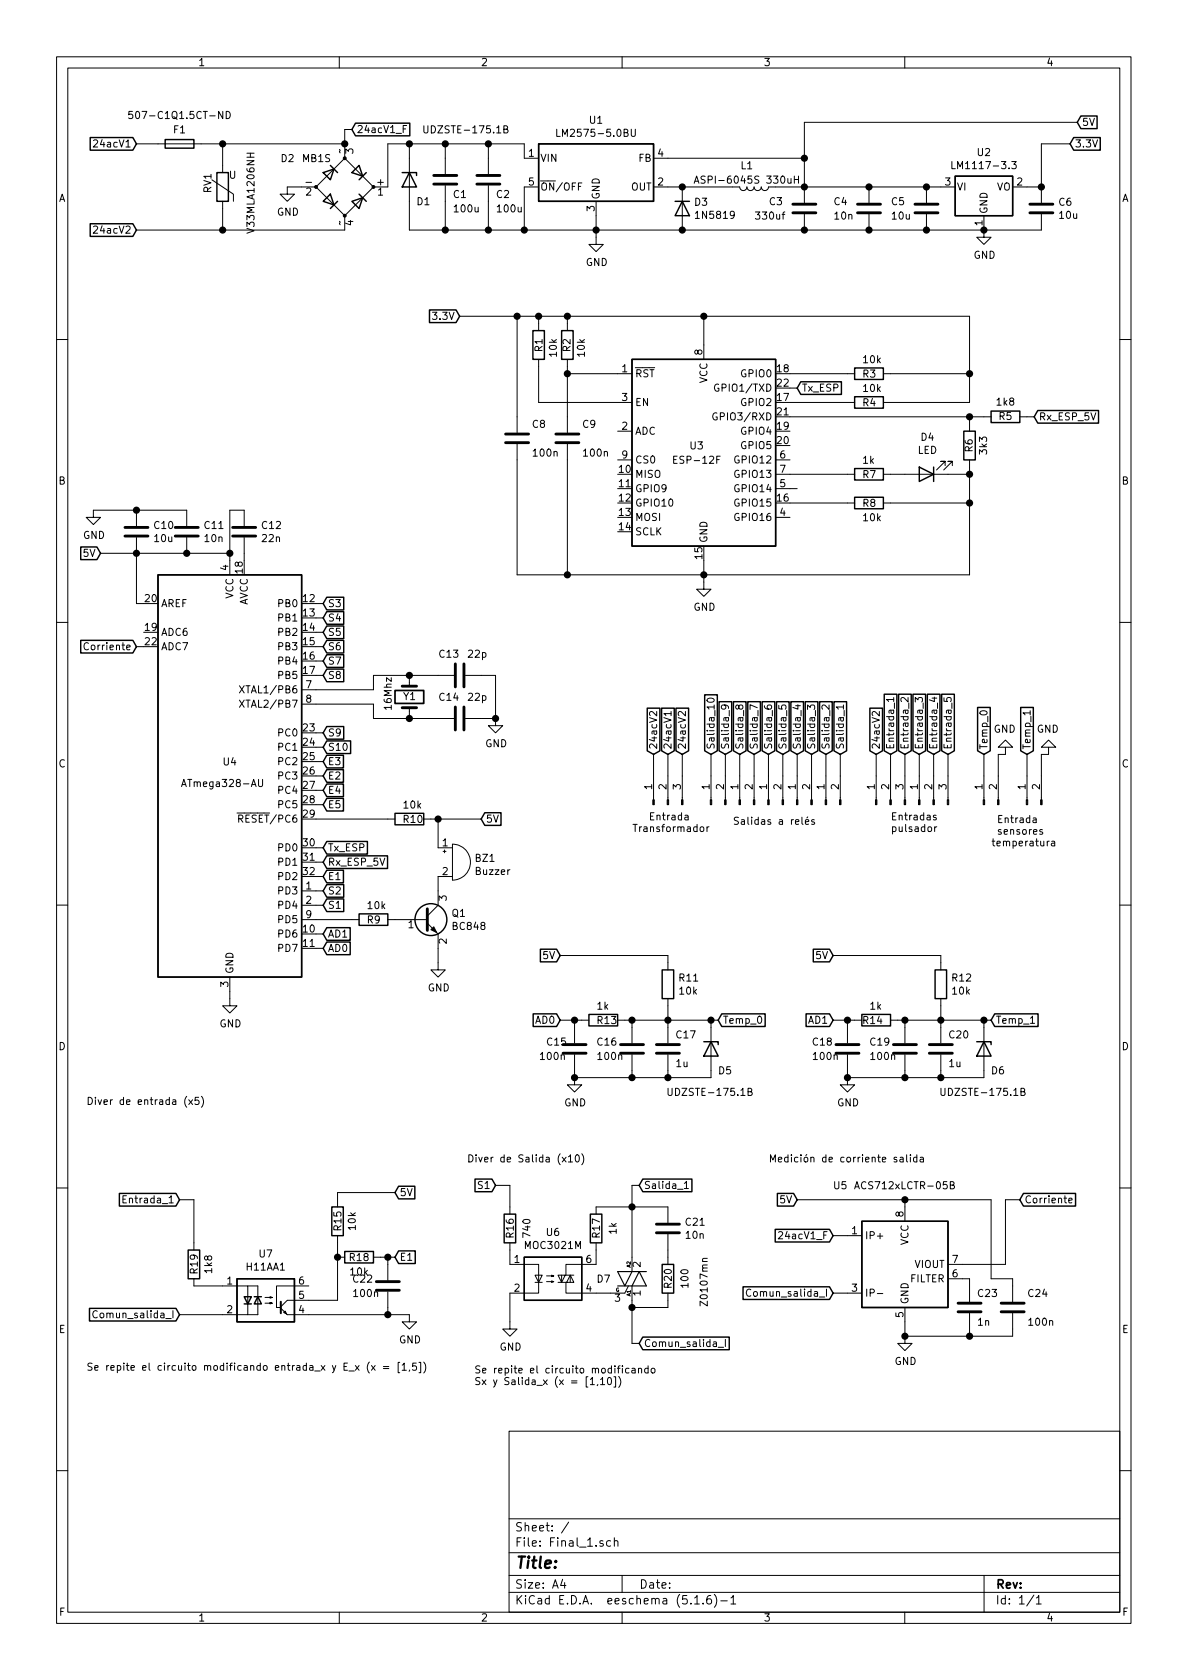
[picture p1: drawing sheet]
<svg xmlns="http://www.w3.org/2000/svg" width="210mm" height="297mm" viewBox="0 0 210 297" stroke-linecap="round" stroke-linejoin="round" font-family="sans-serif">
<defs><g id="words">
<text font-size="2.8" x="91" y="277.3">Title:</text>
<g font-size="2.1">
<text x="91" y="273.5">File: Final_1.sch</text>
<text x="91" y="270.8">Sheet: /</text>
<text x="91" y="280.9">Size: A4</text>
<text x="113" y="280.9">Date:</text>
<text x="176" y="280.9">Rev:</text>
<text x="91" y="283.7">KiCad E.D.A. eeschema (5.1.6)-1</text>
<text x="176" y="283.7">Id: 1/1</text>
</g>
<g font-size="1.8">
<text x="35" y="11.7">1</text>
<text x="85" y="11.7">2</text>
<text x="135" y="11.7">3</text>
<text x="185" y="11.7">4</text>
<text x="24.2" y="21">507-C1Q1.5CT-ND</text>
<text x="30.7" y="23.6">F1</text>
<text x="63" y="23.5">24acV1_F</text>
<text x="75.7" y="23.6">UDZSTE-175.1B</text>
<text x="104.3" y="21.9">U1</text>
<text x="191.3" y="22.3">5V</text>
<text x="17.2" y="26.1">24acV1</text>
<text x="49.7" y="28.7">D2</text>
<text x="53.5" y="28.7">MB1S</text>
<text x="62.5" y="27.2" transform="rotate(-90 62.5 27.2)">3</text>
<text x="93.5" y="27.7">1</text>
<text x="95.5" y="28.6">VIN</text>
<text x="99.4" y="24.2">LM2575-5.0BU</text>
<text x="113" y="28.6">FB</text>
<text x="116.4" y="27.7">4</text>
<text x="131.1" y="29.9">L1</text>
<text x="169.2" y="29.9">LM1117-3.3</text>
<text x="172.9" y="27.6">U2</text>
<text x="190" y="26.1">3.3V</text>
<text x="10.4" y="35.7">A</text>
<text x="37.4" y="34.1" transform="rotate(-90 37.4 34.1)">RV1</text>
<text x="40.5" y="31.6">U</text>
<text x="54.1" y="34.6">2</text>
<text x="54.3" y="32.8">-</text>
<text x="66.8" y="32.8">+</text>
<text x="66.8" y="34.6">1</text>
<text x="80.2" y="35">C1</text>
<text x="87.8" y="35">C2</text>
<text x="93.5" y="32.8">5</text>
<text x="95.5" y="33.7">ON/OFF</text>
<text x="106" y="35.3" transform="rotate(-90 106 35.3)">GND</text>
<text x="111.6" y="33.7">OUT</text>
<text x="116.4" y="32.8">2</text>
<text x="124.3" y="32.5">ASPI-6045S 330uH</text>
<text x="167.2" y="32.8">3</text>
<text x="169.2" y="33.7">VI</text>
<text x="176.3" y="33.7">VO</text>
<text x="179.9" y="32.8">2</text>
<text x="198.4" y="35.7">A</text>
<text x="17.2" y="41.3">24acV2</text>
<text x="45" y="40.8" transform="rotate(-90 45 40.8)">V33MLA1206NH</text>
<text x="49" y="38.1">GND</text>
<text x="62.5" y="39.9" transform="rotate(-90 62.5 39.9)">4</text>
<text x="73.8" y="36.3">D1</text>
<text x="80.5" y="37.6">100u</text>
<text x="88.1" y="37.6">100u</text>
<text x="105.2" y="37.3" transform="rotate(-90 105.2 37.3)">3</text>
<text x="122.9" y="36.4">D3</text>
<text x="123.3" y="38.7">1N5819</text>
<text x="133.9" y="38.8">330uf</text>
<text x="136.1" y="36.3">C3</text>
<text x="147.5" y="36.3">C4</text>
<text x="147.7" y="38.8">10n</text>
<text x="157.7" y="36.3">C5</text>
<text x="157.8" y="38.8">10u</text>
<text x="173.7" y="39.9" transform="rotate(-90 173.7 39.9)">1</text>
<text x="174.6" y="37.9" transform="rotate(-90 174.6 37.9)">GND</text>
<text x="187.3" y="36.4">C6</text>
<text x="187.4" y="38.7">10u</text>
<text x="103.6" y="47">GND</text>
<text x="172.2" y="45.8">GND</text>
<text x="76.9" y="56.6">3.3V</text>
<text x="95.9" y="62.2" transform="rotate(-90 95.9 62.2)">R1</text>
<text x="98.5" y="63" transform="rotate(-90 98.5 63)">10k</text>
<text x="100.9" y="62.2" transform="rotate(-90 100.9 62.2)">R2</text>
<text x="103.4" y="63" transform="rotate(-90 103.4 63)">10k</text>
<text x="110" y="65.8">1</text>
<text x="124.2" y="62.7" transform="rotate(-90 124.2 62.7)">8</text>
<text x="137.5" y="65.8">18</text>
<text x="152.7" y="64.2">10k</text>
<text x="110" y="70.9">3</text>
<text x="112.3" y="66.7">RST</text>
<text x="112.3" y="71.8">EN</text>
<text x="125.1" y="67.8" transform="rotate(-90 125.1 67.8)">VCC</text>
<text x="127.2" y="69.3">GPIO1/TXD</text>
<text x="131.2" y="71.8">GPIO2</text>
<text x="131.2" y="66.7">GPIO0</text>
<text x="137.5" y="70.9">17</text>
<text x="137.5" y="68.4">22</text>
<text x="141.8" y="69.3">Tx_ESP</text>
<text x="152.6" y="71.8">R4</text>
<text x="152.6" y="66.8">R3</text>
<text x="152.7" y="69.3">10k</text>
<text x="176.3" y="71.7">1k8</text>
<text x="94.2" y="75.7">C8</text>
<text x="103.1" y="75.7">C9</text>
<text x="110" y="76">2</text>
<text x="112.3" y="76.9">ADC</text>
<text x="127" y="74.3">GPIO3/RXD</text>
<text x="131.2" y="76.9">GPIO4</text>
<text x="137.5" y="76">19</text>
<text x="137.5" y="73.4">21</text>
<text x="162.9" y="77.9">D4</text>
<text x="176.7" y="74.3">R5</text>
<text x="183.7" y="74.3">Rx_ESP_5V</text>
<text x="94.4" y="80.7">100n</text>
<text x="103.3" y="80.7">100n</text>
<text x="109.5" y="83.6">10</text>
<text x="110" y="81.1">9</text>
<text x="112.3" y="82">CS0</text>
<text x="119.6" y="82">ESP-12F</text>
<text x="122.1" y="79.5">U3</text>
<text x="130.3" y="82">GPIO12</text>
<text x="131.2" y="79.4">GPIO5</text>
<text x="137.5" y="78.5">20</text>
<text x="137.9" y="81.1">6</text>
<text x="137.9" y="83.6">7</text>
<text x="152.6" y="82">1k</text>
<text x="162.3" y="80.2">LED</text>
<text x="172" y="79.9" transform="rotate(-90 172 79.9)">R6</text>
<text x="174.5" y="80.2" transform="rotate(-90 174.5 80.2)">3k3</text>
<text x="10.4" y="85.7">B</text>
<text x="109.5" y="86.1">11</text>
<text x="109.5" y="88.7">12</text>
<text x="112.3" y="84.5">MISO</text>
<text x="112.3" y="87">GPIO9</text>
<text x="112.3" y="89.6">GPIO10</text>
<text x="130.3" y="89.6">GPIO15</text>
<text x="130.3" y="87">GPIO14</text>
<text x="130.3" y="84.5">GPIO13</text>
<text x="137.5" y="88.7">16</text>
<text x="137.9" y="86.1">5</text>
<text x="152.6" y="89.6">R8</text>
<text x="152.6" y="84.5">R7</text>
<text x="198.4" y="85.7">B</text>
<text x="14.7" y="95.3">GND</text>
<text x="27.3" y="93.5">C10</text>
<text x="27.4" y="95.8">10u</text>
<text x="36.2" y="93.5">C11</text>
<text x="36.3" y="95.8">10n</text>
<text x="46.4" y="93.5">C12</text>
<text x="46.4" y="95.8">22n</text>
<text x="109.5" y="91.2">13</text>
<text x="109.5" y="93.8">14</text>
<text x="112.3" y="92.1">MOSI</text>
<text x="112.3" y="94.7">SCLK</text>
<text x="130.3" y="92.1">GPIO16</text>
<text x="137.9" y="91.2">4</text>
<text x="152.7" y="92.2">10k</text>
<text x="14.8" y="98.5">5V</text>
<text x="40.4" y="100.8" transform="rotate(-90 40.4 100.8)">4</text>
<text x="42.9" y="101.3" transform="rotate(-90 42.9 101.3)">18</text>
<text x="124.2" y="98.8" transform="rotate(-90 124.2 98.8)">15</text>
<text x="125.1" y="96" transform="rotate(-90 125.1 96)">GND</text>
<text x="25.7" y="106.5">20</text>
<text x="28.4" y="107.4">AREF</text>
<text x="41.3" y="105.9" transform="rotate(-90 41.3 105.9)">VCC</text>
<text x="43.8" y="107.1" transform="rotate(-90 43.8 107.1)">AVCC</text>
<text x="49.4" y="107.4">PB0</text>
<text x="53.6" y="106.5">12</text>
<text x="57.9" y="107.4">S3</text>
<text x="122.6" y="108">GND</text>
<text x="25.7" y="111.5">19</text>
<text x="28.4" y="112.4">ADC6</text>
<text x="49.4" y="109.9">PB1</text>
<text x="49.4" y="112.4">PB2</text>
<text x="53.6" y="109">13</text>
<text x="53.6" y="111.5">14</text>
<text x="57.9" y="112.4">S5</text>
<text x="57.9" y="109.9">S4</text>
<text x="15.5" y="115">Corriente</text>
<text x="25.7" y="114.1">22</text>
<text x="28.4" y="115">ADC7</text>
<text x="49.4" y="115">PB3</text>
<text x="49.4" y="117.5">PB4</text>
<text x="53.6" y="114.1">15</text>
<text x="53.6" y="116.6">16</text>
<text x="53.6" y="119.2">17</text>
<text x="57.9" y="117.5">S7</text>
<text x="57.9" y="115">S6</text>
<text x="77.7" y="116.3">C13</text>
<text x="82.9" y="116.3">22p</text>
<text x="43.3" y="122.6">XTAL1/PB6</text>
<text x="43.3" y="125.1">XTAL2/PB7</text>
<text x="49.4" y="120.1">PB5</text>
<text x="54.1" y="121.7">7</text>
<text x="54.1" y="124.2">8</text>
<text x="57.9" y="120.1">S8</text>
<text x="69.3" y="125.4" transform="rotate(-90 69.3 125.4)">16Mhz</text>
<text x="71.4" y="123.8">Y1</text>
<text x="77.7" y="123.9">C14</text>
<text x="82.9" y="123.9">22p</text>
<text x="49.4" y="130.2">PC0</text>
<text x="53.6" y="129.3">23</text>
<text x="53.6" y="131.9">24</text>
<text x="57.9" y="130.2">S9</text>
<text x="175.7" y="129.6">GND</text>
<text x="183.3" y="129.6">GND</text>
<text x="10.4" y="135.7">C</text>
<text x="39.5" y="135.3">U4</text>
<text x="49.4" y="132.8">PC1</text>
<text x="49.4" y="135.3">PC2</text>
<text x="49.4" y="137.8">PC3</text>
<text x="53.6" y="134.4">25</text>
<text x="53.6" y="136.9">26</text>
<text x="57.9" y="132.8">S10</text>
<text x="57.9" y="135.3">E3</text>
<text x="57.9" y="137.8">E2</text>
<text x="85.8" y="132.1">GND</text>
<text x="116.2" y="132.6" transform="rotate(-90 116.2 132.6)">24acV2</text>
<text x="118.7" y="132.6" transform="rotate(-90 118.7 132.6)">24acV1</text>
<text x="121.3" y="132.6" transform="rotate(-90 121.3 132.6)">24acV2</text>
<text x="126.4" y="132.6" transform="rotate(-90 126.4 132.6)">Salida_10</text>
<text x="128.9" y="132.6" transform="rotate(-90 128.9 132.6)">Salida_9</text>
<text x="131.4" y="132.6" transform="rotate(-90 131.4 132.6)">Salida_8</text>
<text x="134" y="132.6" transform="rotate(-90 134 132.6)">Salida_7</text>
<text x="136.5" y="132.6" transform="rotate(-90 136.5 132.6)">Salida_6</text>
<text x="139.1" y="132.6" transform="rotate(-90 139.1 132.6)">Salida_5</text>
<text x="141.6" y="132.6" transform="rotate(-90 141.6 132.6)">Salida_4</text>
<text x="144.1" y="132.6" transform="rotate(-90 144.1 132.6)">Salida_3</text>
<text x="146.7" y="132.6" transform="rotate(-90 146.7 132.6)">Salida_2</text>
<text x="149.2" y="132.6" transform="rotate(-90 149.2 132.6)">Salida_1</text>
<text x="155.6" y="132.6" transform="rotate(-90 155.6 132.6)">24acV2</text>
<text x="158.1" y="132.6" transform="rotate(-90 158.1 132.6)">Entrada_1</text>
<text x="160.7" y="132.6" transform="rotate(-90 160.7 132.6)">Entrada_2</text>
<text x="163.2" y="132.6" transform="rotate(-90 163.2 132.6)">Entrada_3</text>
<text x="165.7" y="132.6" transform="rotate(-90 165.7 132.6)">Entrada_4</text>
<text x="168.3" y="132.6" transform="rotate(-90 168.3 132.6)">Entrada_5</text>
<text x="174.6" y="132.6" transform="rotate(-90 174.6 132.6)">Temp_0</text>
<text x="182.2" y="132.6" transform="rotate(-90 182.2 132.6)">Temp_1</text>
<text x="198.4" y="135.7">C</text>
<text x="32.8" y="139.2">ATmega328-AU</text>
<text x="49.4" y="140.4">PC4</text>
<text x="49.4" y="142.9">PC5</text>
<text x="53.6" y="139.5">27</text>
<text x="53.6" y="142">28</text>
<text x="57.9" y="142.9">E5</text>
<text x="57.9" y="140.4">E4</text>
<text x="71.5" y="143">10k</text>
<text x="115.3" y="139.6" transform="rotate(-90 115.3 139.6)">1</text>
<text x="117.9" y="139.6" transform="rotate(-90 117.9 139.6)">2</text>
<text x="120.4" y="139.6" transform="rotate(-90 120.4 139.6)">3</text>
<text x="125.5" y="139.6" transform="rotate(-90 125.5 139.6)">1</text>
<text x="128" y="139.6" transform="rotate(-90 128 139.6)">2</text>
<text x="130.6" y="139.6" transform="rotate(-90 130.6 139.6)">1</text>
<text x="133.1" y="139.6" transform="rotate(-90 133.1 139.6)">2</text>
<text x="135.6" y="139.6" transform="rotate(-90 135.6 139.6)">1</text>
<text x="138.2" y="139.6" transform="rotate(-90 138.2 139.6)">2</text>
<text x="140.7" y="139.6" transform="rotate(-90 140.7 139.6)">1</text>
<text x="143.3" y="139.6" transform="rotate(-90 143.3 139.6)">2</text>
<text x="145.8" y="139.6" transform="rotate(-90 145.8 139.6)">1</text>
<text x="148.3" y="139.6" transform="rotate(-90 148.3 139.6)">2</text>
<text x="154.7" y="139.6" transform="rotate(-90 154.7 139.6)">1</text>
<text x="157.2" y="139.6" transform="rotate(-90 157.2 139.6)">2</text>
<text x="159.8" y="139.6" transform="rotate(-90 159.8 139.6)">3</text>
<text x="162.3" y="139.6" transform="rotate(-90 162.3 139.6)">1</text>
<text x="164.8" y="139.6" transform="rotate(-90 164.8 139.6)">2</text>
<text x="167.4" y="139.6" transform="rotate(-90 167.4 139.6)">3</text>
<text x="173.7" y="139.6" transform="rotate(-90 173.7 139.6)">1</text>
<text x="176.3" y="139.6" transform="rotate(-90 176.3 139.6)">2</text>
<text x="181.4" y="139.6" transform="rotate(-90 181.4 139.6)">1</text>
<text x="183.9" y="139.6" transform="rotate(-90 183.9 139.6)">2</text>
<text x="43" y="145.5">RESET/PC6</text>
<text x="53.6" y="144.6">29</text>
<text x="53.6" y="149.6">30</text>
<text x="71.4" y="145.5">R10</text>
<text x="78.3" y="149.6">1</text>
<text x="85.9" y="145.5">5V</text>
<text x="111.8" y="147.1">Transformador</text>
<text x="113.2" y="145">Entrada</text>
<text x="129.5" y="145.8">Salidas a relés</text>
<text x="157.5" y="145">Entradas</text>
<text x="157.5" y="147.1">pulsador</text>
<text x="175.3" y="149.6">temperatura</text>
<text x="175.8" y="145.5">Entrada</text>
<text x="175.8" y="147.6">sensores</text>
<text x="49.4" y="150.5">PD0</text>
<text x="49.4" y="153.1">PD1</text>
<text x="49.4" y="155.6">PD2</text>
<text x="53.6" y="152.2">31</text>
<text x="53.6" y="154.7">32</text>
<text x="57.9" y="153.1">Rx_ESP_5V</text>
<text x="57.9" y="150.5">Tx_ESP</text>
<text x="57.9" y="155.6">E1</text>
<text x="78.3" y="154.7">2</text>
<text x="84.1" y="152.4">BZ1</text>
<text x="84.2" y="154.7">Buzzer</text>
<text x="49.4" y="158.2">PD3</text>
<text x="49.4" y="160.7">PD4</text>
<text x="54.1" y="157.3">1</text>
<text x="54.1" y="159.8">2</text>
<text x="57.9" y="158.2">S2</text>
<text x="57.9" y="160.7">S1</text>
<text x="65.1" y="160.7">10k</text>
<text x="79" y="159.3" transform="rotate(-90 79 159.3)">3</text>
<text x="49.4" y="165.8">PD6</text>
<text x="49.4" y="163.2">PD5</text>
<text x="53.6" y="164.9">10</text>
<text x="53.6" y="167.4">11</text>
<text x="54.1" y="162.3">9</text>
<text x="57.9" y="165.8">AD1</text>
<text x="65" y="163.3">R9</text>
<text x="72.2" y="164.1">1</text>
<text x="79" y="166.9" transform="rotate(-90 79 166.9)">2</text>
<text x="80" y="162.1">Q1</text>
<text x="80.2" y="164.4">BC848</text>
<text x="41.3" y="172.2" transform="rotate(-90 41.3 172.2)">GND</text>
<text x="49.4" y="168.3">PD7</text>
<text x="57.9" y="168.3">AD0</text>
<text x="96.1" y="169.6">5V</text>
<text x="120.2" y="173.5">R11</text>
<text x="144.4" y="169.6">5V</text>
<text x="168.4" y="173.5">R12</text>
<text x="40.4" y="174.5" transform="rotate(-90 40.4 174.5)">3</text>
<text x="75.6" y="175.3">GND</text>
<text x="105.6" y="178.5">1k</text>
<text x="120.2" y="175.9">10k</text>
<text x="153.9" y="178.5">1k</text>
<text x="168.5" y="175.9">10k</text>
<text x="10.4" y="185.7">D</text>
<text x="38.8" y="181.6">GND</text>
<text x="94.7" y="181">AD0</text>
<text x="96.8" y="184.9">C15</text>
<text x="105.7" y="181.1">R13</text>
<text x="105.7" y="184.9">C16</text>
<text x="119.7" y="183.6">C17</text>
<text x="127.8" y="181">Temp_0</text>
<text x="143" y="181">AD1</text>
<text x="143.8" y="184.9">C18</text>
<text x="152.7" y="181.1">R14</text>
<text x="153.9" y="184.9">C19</text>
<text x="167.9" y="183.6">C20</text>
<text x="176" y="181">Temp_1</text>
<text x="198.4" y="185.7">D</text>
<text x="95.7" y="187.4">100n</text>
<text x="105.9" y="187.4">100n</text>
<text x="119.6" y="188.7">1u</text>
<text x="127.1" y="190">D5</text>
<text x="144" y="187.4">100n</text>
<text x="154.1" y="187.4">100n</text>
<text x="167.9" y="188.7">1u</text>
<text x="175.4" y="190">D6</text>
<text x="15.2" y="195.4">Diver de entrada (x5)</text>
<text x="99.8" y="195.6">GND</text>
<text x="118.9" y="193.8">UDZSTE-175.1B</text>
<text x="148" y="195.6">GND</text>
<text x="167.1" y="193.8">UDZSTE-175.1B</text>
<text x="82.5" y="205.5">Diver de Salida (x10)</text>
<text x="135.9" y="205.5">Medición de corriente salida</text>
<text x="22.4" y="212.8">Entrada_1</text>
<text x="70.6" y="211.5">5V</text>
<text x="84.7" y="210.2">S1</text>
<text x="113.8" y="210.2">Salida_1</text>
<text x="138" y="212.8">5V</text>
<text x="147.5" y="210.3">U5</text>
<text x="151.9" y="210.3">ACS712xLCTR-05B</text>
<text x="159.8" y="215.1" transform="rotate(-90 159.8 215.1)">8</text>
<text x="181.1" y="212.8">Corriente</text>
<text x="60.4" y="217.5" transform="rotate(-90 60.4 217.5)">R15</text>
<text x="62.9" y="217.4" transform="rotate(-90 62.9 217.4)">10k</text>
<text x="90.9" y="218.8" transform="rotate(-90 90.9 218.8)">R16</text>
<text x="93" y="220.8">MOC3021M</text>
<text x="93.8" y="218.7" transform="rotate(-90 93.8 218.7)">740</text>
<text x="96.7" y="218.5">U6</text>
<text x="106.1" y="218.8" transform="rotate(-90 106.1 218.8)">R17</text>
<text x="109" y="218.2" transform="rotate(-90 109 218.2)">1k</text>
<text x="121.3" y="216.7">C21</text>
<text x="121.4" y="219">10n</text>
<text x="138.4" y="219.1">24acV1_F</text>
<text x="150.6" y="218.2">1</text>
<text x="152.9" y="219.1">IP+</text>
<text x="160.7" y="220.2" transform="rotate(-90 160.7 220.2)">VCC</text>
<text x="35" y="225.2" transform="rotate(-90 35 225.2)">R19</text>
<text x="37.5" y="225" transform="rotate(-90 37.5 225)">1k8</text>
<text x="40.2" y="227.1">1</text>
<text x="43.6" y="224.6">H11AA1</text>
<text x="45.9" y="222.3">U7</text>
<text x="52.9" y="227.1">6</text>
<text x="61.9" y="223">R18</text>
<text x="62" y="225.5">10k</text>
<text x="62.5" y="226.8">C22</text>
<text x="70.6" y="222.9">E1</text>
<text x="91" y="223.3">1</text>
<text x="103.7" y="223.3">6</text>
<text x="105.6" y="226.8">D7</text>
<text x="113.3" y="224" transform="rotate(-90 113.3 224)">2</text>
<text x="118.8" y="227.7" transform="rotate(-90 118.8 227.7)">R20</text>
<text x="121.7" y="227.5" transform="rotate(-90 121.7 227.5)">100</text>
<text x="160.9" y="226.7">FILTER</text>
<text x="161.7" y="224.2">VIOUT</text>
<text x="168.4" y="225.8">6</text>
<text x="168.4" y="223.3">7</text>
<text x="17.4" y="233.1">Comun_salida_I</text>
<text x="40.2" y="232.2">2</text>
<text x="52.9" y="232.2">4</text>
<text x="52.9" y="229.7">5</text>
<text x="62.7" y="229.3">100n</text>
<text x="91" y="228.4">2</text>
<text x="103.7" y="228.4">4</text>
<text x="108.7" y="230.2">3</text>
<text x="113.3" y="229.1" transform="rotate(-90 113.3 229.1)">1</text>
<text x="125.1" y="230.5" transform="rotate(-90 125.1 230.5)">Z0107mn</text>
<text x="133" y="229.3">Comun_salida_I</text>
<text x="150.6" y="228.4">3</text>
<text x="152.9" y="229.3">IP-</text>
<text x="159.8" y="232.9" transform="rotate(-90 159.8 232.9)">5</text>
<text x="160.7" y="230.7" transform="rotate(-90 160.7 230.7)">GND</text>
<text x="173" y="229.3">C23</text>
<text x="181.9" y="229.3">C24</text>
<text x="10.4" y="235.7">E</text>
<text x="70.6" y="237.5">GND</text>
<text x="88.3" y="238.8">GND</text>
<text x="113.8" y="238.2">Comun_salida_I</text>
<text x="172.9" y="234.4">1n</text>
<text x="182.1" y="234.4">100n</text>
<text x="198.4" y="235.7">E</text>
<text x="15.2" y="242.4">Se repite el circuito modificando entrada_x y E_x (x = [1,5])</text>
<text x="83.8" y="242.8">Se repite el circuito modificando</text>
<text x="83.8" y="244.9">Sx y Salida_x (x = [1,10])</text>
<text x="158.2" y="241.3">GND</text>
<text x="10.5" y="285.7">F</text>
<text x="35" y="286.7">1</text>
<text x="85" y="286.7">2</text>
<text x="135" y="286.7">3</text>
<text x="185" y="286.7">4</text>
<text x="198.5" y="285.7">F</text>
</g>
<g font-size=".9">
<text x="111.5" y="224.1" transform="rotate(-90 111.5 224.1)">A2</text>
<text x="108.9" y="228.4">G</text>
<text x="111.5" y="229.2" transform="rotate(-90 111.5 229.2)">A1</text>
</g>
</g></defs>
<g fill="none" stroke="#000" stroke-width=".18">
<path d="M10 10h190v277h-190zM12 12h186v273.1h-186zM23.4 19.7h-.6v.6l.4-.1 .3 .2v.3l-.3 .3-.4-.2M40 19.7a.64 .64 0 0 1 .7 .6 .64 .64 0 0 1-.7 .7zM60 10v2M110 10v2M160 10v2M16.5 24.9l.5-.2 .3 .4-.8 .9h.8M24.1 25.4h36.9M37.5 31.8l3.8 2.5v1.3M39.4 25.4v5.1M39.4 35.6v5.1"/>
<path d="M55.9 33.1h-5.1v1.2h1.3l-1.3 1.3-1.3-1.3h1.3M60 26.4l.1 .6M60 39.1l.1 .6M61 28l5 5.1-5 5-5.1-5zM61 38.1v2.6h-36.9M62.2 22.9h-1.2v5.1M71.3 22.8h.4M71.9 22.2h-.6v1.3M72.4 25.4v15.3h111.7v-2.8M75 22.2v1.1l.2 .2h.4l.1-.2v-1.1M78.7 25.4v5.4M78.7 32.8v7.9"/>
<path d="M86.4 25.4v5.4M86.4 32.8v7.9M89.1 22.8h.5l.2-.2-.1-.2-.6-.2v1.3h.5l.2-.2v-.2l-.3-.3M95.2 28h-2.5v-2.6h-24.1v7.7h-2.6M95.2 33.1h-2.5v7.6M98.5 22.8v1.3h.6M102.9 32.3h-.6v1.3M105.4 35.6v7.6h1.3l-1.3 1.3-1.3-1.3h1.3M111.6 22.8v1.1l.3 .2h.3l.1-.2v-1.1M115.6 28h26.6M115.6 33.1h13.9M120.6 33.1v7.6"/>
<path d="M122.8 32.4l.4-1.3 .4 1.3M122.9 32h.6M130.8 33.1a.63 .63 0 0 0 .6 .6 .63 .63 0 0 0 .7-.6 .63 .63 0 0 0 .6 .6 .63 .63 0 0 0 .6-.6 .63 .63 0 0 0 .7 .6 .63 .63 0 0 0 .6-.6 .63 .63 0 0 0 .7 .6 .63 .63 0 0 0 .6-.6M137.2 33.1h31.7M140.5 31.1v1.3M140.5 31.7h.7M141.2 31.1v1.3M142.2 37.9v2.8M153.7 33.1v2.8M153.7 37.9v2.8M163.8 33.1v2.8M163.8 37.9v2.8"/>
<path d="M168.3 28.6v1.2h.6M174 38.1v3.8h1.3l-1.3 1.3-1.3-1.3h1.3M178.9 28.6h.8l-.4 .4 .3 .2 .1 .4-.2 .2-.6-.1M179.1 33.1h5M189.2 25.4h-5.1v10.5M190.5 21.6h-48.3v14.3M16.5 40.1l.5-.1 .3 .3-.8 .9h.8M81.3 55.9h90.1v15.3h-15.2M91.4 55.9v20.6M95.2 55.9v2.6M100.3 55.9v2.6M124.5 55.9v7.6"/>
<path d="M10 60h2M91.4 78.5v23.1h80v-20.3M95.2 63.5v7.7h16.6M100.3 66.1h11.5M100.3 63.5v13M100.3 78.5v23.1M109.2 76.2h2.6M126.8 73.1a.59 .59 0 0 0-.8 .5 .59 .59 0 0 0 .8 .6v-.5h-.2M127.1 68a.59 .59 0 0 0-.8 .6 .59 .59 0 0 0 .8 .5v-.5h-.2M139.7 71.2h11.4M139.7 73.7h35.6M139.7 66.1h11.4"/>
<path d="M139.7 68.6h1.3M156.2 66.1h15.2M171.4 73.7v2.5M180.3 73.7h2.6M198 60h2M16.5 91.5h-1.3l1.3 1.2 1.3-1.2h-1.3v-1.3h16.5v2.8M17.8 97.8h22.8M24.1 90.2v2.8M24.1 95v11.7h1.3M33 95v2.8M43.2 93v-2.8h-2.6v11.4M43.2 95v4.1"/>
<path d="M109.2 81.3h2.6M119.1 81.3h.5M119.7 80.7h-.6v1.2h.6M124.5 99.1v5.1h1.2l-1.2 1.2-1.3-1.2h1.3M127.4 80.7h-.7v1.2M137.2 83.9h13.9M137.2 91.5h2.5M137.2 86.4h3.8M137.2 81.3h2.5M139.7 88.9h11.4M156.2 88.9h15.2M156.2 83.9h15.2"/>
<path d="M167.1 82.3v-.7h-.7h.7l-1.5 1.5M168.4 82.3v-.7h-.8h.8l-1.5 1.5M10 110h2M15.6 113.8a.51 .51 0 0 0-.6-.1 .51 .51 0 0 0-.1 .7 .46 .46 0 0 0 .2 .5 .46 .46 0 0 0 .5-.1M24.1 114.3h1.3M55.9 119.4h1.2M55.9 114.3h1.2M55.9 109.3h1.2M55.9 111.8h1.2M55.9 116.9h1.2M55.9 106.7h1.2M72.4 119.4v1.9"/>
<path d="M80.3 119.4h-14.3v2.6h-12.7M82.3 119.4h5.3v7.6M198 110h2M32.1 139.1l.4-1.3 .4 1.3M32.2 138.7h.6M42.3 121.2l.9 1.3M42.3 123.8l.9 1.3M43.2 121.2l-.9 1.3M43.2 123.8l-.9 1.3M45.7 137.8v1l.2 .3h.3l.2-.3v-1M53.3 124.5h12.7v2.5h14.3M55.9 137.2h1.2"/>
<path d="M55.9 139.7h1.2M55.9 129.6h1.2M55.9 132.1h1.2M55.9 134.7h1.2M72.4 125.1v1.9M82.3 127h5.3M87.6 127v1.3h1.3l-1.3 1.3-1.2-1.3h1.2M115.6 133.4v8M116.1 125.8v.8l-.9-.8-.3 .2 .1 .5M118.1 133.4v8M118.7 126.2h-1.3l.4 .3M118.7 125.8v.7"/>
<path d="M120.6 133.4v8M121.2 125.8v.8l-.9-.8-.4 .2 .2 .5M125.1 123.6a.68 .68 0 0 1 1.2 .3 .72 .72 0 0 1-1.3-.2zM125.7 133.4v8M128.1 124.6l.2 .3v.4l-.2 .1h-.3l-.2-.3v-.2l.2-.3a.88 .88 0 0 1 1 .3v.4M128.3 133.4v8M130.7 124.9l.2-.3 .3 .1 .2 .2-.1 .4-.4 .1-.2-.1-.2-.6h-.3l-.1 .2 .1 .4 .2 .1 .3-.3M130.8 133.4v8M133.3 133.4v8M133.9 125.1l-1.3-.5v.8M135.2 124.8v.2a.79 .79 0 0 0 1.2 .1l-.1-.4h-.5l-.1 .4 .2 .3M135.9 133.4v8"/>
<path d="M137.7 124.7v.6l.6 .1-.1-.2 .1-.5h.6l.1 .2-.1 .5M138.4 133.4v8M140.7 124.8h.8M141 133.4v8M141.1 124.6v.8l-.9-.3M142.8 125.4v-.8l.5 .5 .1-.4h.5l.2 .2-.2 .5M143.5 133.4v8M146 133.4v8M146.6 124.6v.8l-.7-.7-.2-.1-.2 .1-.2 .2 .2 .5M148.6 133.4v8M149.1 125h-1.2l.3 .4M149.1 124.6v.8"/>
<path d="M154.9 133.4v8M155.5 125.8v.8l-.9-.8-.4 .2 .2 .5M157.5 133.4v8M158 123.7h-1.2l.3 .3M158 123.3v.7M160 133.4v8M160.6 123.3v.8l-.7-.7-.2-.1-.4 .3 .1 .4M161.8 124.1v-.8l.5 .4 .2-.3h.6v.5l-.1 .2M162.6 133.4v8M164.8 123.4h.9M165.1 133.4v8M165.2 123.3v.7l-.9-.3"/>
<path d="M166.9 123.4v.6h.6l-.1-.1 .1-.5h.6l.1 .2-.1 .4M167.6 133.4v8M174 133.4v8M177.8 132.1h1.3l-1.3-1.3-1.3 1.3h1.3v1.3h-1.3v8M181.6 133.4v8M182.2 125.7v.7M185.4 132.1h1.3l-1.3-1.3-1.3 1.3h1.3v1.3h-1.3v8M41.9 143.7h1.3M42.2 144.8l.6-.1 .2-.2-.1-.3-.2-.1h-.5v1.3M42.5 144.8l.5 .6M53.3 157.5h3.8M55.9 149.9h1.2"/>
<path d="M55.9 155h1.2M55.9 144.8h13.9M55.9 142.3h1.2M55.9 152.4h1.2M74.9 144.8h10.2M77.5 144.8v5.1h2.5M78.4 150.5h.5M78.6 150.3v.5M80 149.3a3.2 3.2 0 0 1 3.2 3.1 3.2 3.2 0 0 1-3.2 3.2zM80 155h-2.5v5.1l-1.9 1.9M120.5 144.2l-.3-.1-.3 .3 .1 .5h.5M120.5 143.7v1.3"/>
<path d="M121.1 144.2h.5l.1 .8M121.7 144.4l-.4 .1-.2 .2v.2h.6M123.9 146.3l.1-.1 .4 .1 .1 .5-.2 .2h-.3l-.1-.1zM125 146.2v.8M125.4 146.2h-.3l-.1 .2M141.8 144.5v1.1l.2 .2M142.4 145.3l.6-.1v-.2l-.4-.1-.2 .2 .1 .6h.5M142.8 144.4l-.1 .2M144 145l-.3-.1-.2 .2 .1 .2 .4 .1v.3h-.5M165.3 146.2v.8M165.5 144.2l-.3-.1-.2 .2 .1 .2 .4 .1v.3h-.5M165.7 146.2l-.4 .2"/>
<path d="M182.7 144.7h.5v.8M183.2 144.9l-.4 .1-.1 .1v.3h.5M184.3 146.7h-.3l-.2 .1 .1 .2 .4 .2v.3h-.5M185.5 148.7l-.2 .1-.1 .2M186 148.8h.5v.8M186.5 149l-.4 .1-.2 .2 .2 .3 .4-.1M10 160h2M40.6 172.8v5h1.3l-1.3 1.3-1.2-1.3h1.2M53.3 160.1h3.8M53.3 162.6h10.2M55.9 167.7h1.2M55.9 165.1h1.2"/>
<path d="M68.6 162.6h7M75.6 163.2l1.9 1.9v6.4h1.2l-1.2 1.3-1.3-1.3h1.3M99.1 168.9h19v2.6M118.1 176.6v7.8M147.3 168.9h19.1v2.6M166.4 176.6v7.8M198 160h2M33 193.8a1.47 1.47 0 0 0 0 2M33.4 194.4l.7 .9M34.1 194.4l-.7 .9M35.1 194h-.6v.6l.5-.1 .2 .3v.3l-.2 .2-.5-.1M35.6 193.8a1.4 1.4 0 0 1 0 2"/>
<path d="M99.1 180.4h5M101.6 190.5v1.3h1.3l-1.3 1.3-1.3-1.3h1.3M101.6 180.4v4M101.6 186.5v4M109.2 180.4h17.8M111.8 180.4v4M111.8 186.5v4M118.1 186.5v4M118.1 192.4v1.1l.3 .2 .3-.1 .1-.1v-1.1M125.7 180.4v10.1h-24.1M132.3 193h.5l.1-.2v-.3l-.6-.1v1.3h.5l.2-.2v-.2l-.3-.3M147.3 180.4h5.1"/>
<path d="M149.9 190.5v1.3h1.2l-1.2 1.3-1.3-1.3h1.3M149.9 180.4v4M149.9 186.5v4M157.5 180.4h17.8M160 180.4v4M160 186.5v4M166.4 186.5v4M166.4 192.4v1.1l.2 .2 .4-.1 .1-.1v-1.1M174 180.4v10.1h-24.1M180.5 193h.6l.1-.2v-.3l-.7-.1v1.3h.5l.3-.2v-.2l-.3-.3M182.2 180.9h.8M10 210h2"/>
<path d="M21.7 212h.5M22.4 211.4h-.7v1.3h.7M31.7 212.1h2.6v8.9M59.7 218.5v11.4h-8.9l-1.1 1.1M69.8 210.9h-10.1v2.5M87.6 209.6h2.6v5.1M90.2 219.7v3.9h5v5h-5v6.4h1.2l-1.2 1.3-1.3-1.3h1.3M99.4 204.6l.7 .8M100.1 204.6l-.7 .8M100.5 204.5l.4-.3v1.2M100.5 205.4h.7M101.9 204.3l.1-.1a.69 .69 0 0 1 .5 .6 .69 .69 0 0 1-.5 .6l-.2-.2-.1-.2z"/>
<path d="M102.9 204a1.47 1.47 0 0 1 0 1.9M105.4 219.7v3.9h-5.3v1.9M105.4 214.7v-1.3h12.7v2.8M113 209.6h-1.2v15.2M118.1 218.2v5.4M121 209.2l.4-.3v1.2M121 210.1h.7M137.7 217.9l.5-.1 .2 .3-.8 .9h.8M141 212.1h34.3v14h3.8v4.1M147.3 218.5h5.1M151.1 210.2l.4-1.3 .5 1.3M151.2 209.8h.6"/>
<path d="M158.6 204.7l-.3-.1-.2 .2v.2l.5 .1v.3h-.5M159.2 204.7h.5v.7M159.7 204.9l-.4 .1-.2 .1 .1 .3h.5M160 212.1v3.8M160.3 204.2v1.1l.2 .1M161 204.2v.1M161 204.6v.8M162.1 204.7l-.3-.1-.3 .2 .1 .6h.5M162.1 204.2v1.2M162.7 204.7h.5l.1 .7M163.3 204.9l-.4 .1-.2 .1v.3h.6M168 209.5h.6l.1-.4-.7-.2v1.3h.5l.3-.2v-.2l-.3-.3"/>
<path d="M180.3 212.1h-2.5v11.5h-10.2M189 212.3l.6-.1-.1-.3-.3-.1-.2 .2 .1 .6h.4M198 210h2M17.2 231.9a.6 .6 0 0 0-.8 .4 .6 .6 0 0 0 .6 .7l.2-.1M34.3 226.1v1.3h9.5v5h-12.1M43.8 227.4h1.8v5h-1.8M46.9 230.4h1.2l-.3 .1v-.2l.3 .1M46.9 229.4h1.2l-.3 .1v-.2l.3 .1M49.7 231.3l1.1 1.1h21.6v1.3h1.3l-1.3 1.3-1.3-1.3h1.3M50.2 232.1l.2-.3 .3 .5zM54.6 227.4h-5.7v3.8h.6M59.7 222.3h1.3"/>
<path d="M66 222.3h3.8M68.6 222.3v4.1M68.6 228.4v4M94.6 225.5h1.3l-.7 1.2zM94.6 226.7h1.3M96.6 226.6h1.3l-.4 .1v-.2l.4 .1M96.6 225.6h1.3l-.4 .1v-.2l.4 .1M98.7 226.7h2.8l-.7-1.2-.6 1.2M99.3 225.5v1.2M99.9 225.5l-.6 1.2-.6-1.2h2.8M100.1 226.7v1.9h10.4l.6-1.2M100.8 225.5v1.2"/>
<path d="M111.8 227.4v10.1h1.2M118.1 228.6v2.6h-6.3M125.1 222.5l-.8 .1-.1 .3 .2 .1M127 238.2h1M128.3 236.8v1.3M132.8 228.1a.6 .6 0 0 0-.9 .4 .6 .6 0 0 0 .6 .7l.3-.1M147.3 228.6h5.1M155.1 228.7h1M160 236.3v1.2h1.3l-1.3 1.3-1.3-1.3h1.3M160 231.2v5.1M167.6 226.1h3.8v4.1M171.4 232.2v4.1"/>
<path d="M179.1 232.2v4.1h-19.1M61.7 242.4h1M62.8 241.4l.7 .9M63.5 241.4l-.7 .9M65.3 240.8a1.4 1.4 0 0 0 0 2M65.7 241.4l.6 .9M66.3 241.4l-.6 .9M67.8 241.6h1M67.8 242h1M70.7 240.9h-.3v1.8h.3M71.1 241.4l.4-.4v1.3M71.1 242.3h.8"/>
<path d="M72.4 242.2l-.1 .3M73.6 241h-.6l-.1 .6 .2-.1 .5 .1v.5l-.2 .2-.5-.2M74.1 240.9h.3v1.8h-.3M74.9 240.8a1.47 1.47 0 0 1 0 2M90 253h108v32.1h-108zM104.4 243.9l.3-.4v1.3M104.4 244.8h.7M105.7 244.8l-.1 .2M106.2 243.9l.4-.4v1.3M106.2 244.8h.7M107.5 243.7l.2-.2a.69 .69 0 0 1 .4 .7 .69 .69 0 0 1-.4 .6l-.2-.1-.1-.4zM108.6 243.4h.3v1.8h-.3"/>
<path d="M109.2 241.9h.5M109.4 243.4a1.4 1.4 0 0 1 0 1.9M109.7 241.5l-.4 .2v1.1M110.1 241.5v.1M110.1 241.9v.9M111.2 242l-.4-.1-.2 .2 .1 .6h.5M111.8 242h.4l.1 .8M112.3 242.2l-.4 .1-.2 .2 .1 .2h.5M112.9 242l.2-.1 .3 .1 .1 .8M112.9 241.9v.9M114.6 242l-.4-.1-.2 .2 .1 .6h.5M114.6 241.5v1.3"/>
<path d="M115.3 242l.3-.1 .2 .2-.1 .6-.3 .1-.3-.3zM10 260h2M90 278.5h108M90 274.5h108M90 268.5h108M99.5 279.2l-.4 1.1h1M99.8 279.8v1M100.6 269.1l-1.3 2M108 272.5l-.4-.1-.3 .3v.6l.3 .1 .4-.1M108.6 272.5l.2-.1 .4 .1 .1 .9M108.6 271.9v1.5M110 278.5v3"/>
<path d="M174 278.5v6.6M198 260h2M60 285.1v1.9M90 281.5h108M110 285.1v1.9M122.8 282.5l.5-.4v1.5M122.8 283.6h.9M124.3 283.5v.1M125.7 282.1a.59 .59 0 0 0-.7 .6v.8l.2 .1 .6-.1v-.5l-.1-.3h-.5l-.2 .3M126.3 281.9a1.71 1.71 0 0 1 0 2.3M127.5 283h1.1M129.3 282.5l.4-.4v1.5"/>
<path d="M129.3 283.6h.8M160 285.1v1.9M182.8 282l-1.2 2M183.3 282.5l.4-.4v1.5M183.3 283.6h.8"/>
</g>
<g fill="none" stroke="#000" stroke-width=".25">
<path d="M16 39.6h7.5l.6 1.1-.6 1.1h-7.5zM16 24.3h7.5l.6 1.1-.6 1.2h-7.5zM29.2 24.7h5.1v1.5h-5.1zM38.4 30.5h2v5.1h-2zM57.1 30.5l2-.6-.7 1.9zM57.1 35.6l1.3-1.3 .7 1.9zM58.4 29.2l1.3 1.3M59.7 35.6l-1.3 1.3M62.2 30.5l1.3-1.3 .6 2zM62.2 35.6l1.9-.6-.6 1.9zM62.9 21.8h9.6v2.2h-9.6l-.7-1.1zM63.5 34.3l1.3 1.3"/>
<path d="M64.8 30.5l-1.3 1.3M71.1 30.5h2.6v.5M72.4 30.5l1.3 2.6h-2.6zM95.2 25.4h20.4v10.2h-20.4zM119.4 35.6h2.5M120.6 35.6l1.3 2.5h-2.5zM168.9 31.2h10.2v6.9h-10.2zM189.9 24.3h4.7v2.3h-4.7l-.7-1.2zM191.1 20.5h2.9v2.2h-2.9l-.6-1.1zM75.9 54.8h4.7l.7 1.1-.7 1.1h-4.7zM94.2 58.5h2.1v5h-2.1zM99.3 58.5h2v5h-2z"/>
<path d="M111.8 63.5h25.4v33.1h-25.4zM141.6 67.5h7.2v2.2h-7.2l-.6-1.1zM151.1 70.1h5.1v2.1h-5.1zM151.1 65.1h5.1v2h-5.1zM170.4 76.2h2.1v5.1h-2.1zM175.3 72.7h5v2h-5zM183.5 72.6h10.8v2.2h-10.8l-.6-1.1zM14.3 96.7h2.8l.7 1.1-.7 1.1h-2.8zM151.1 87.9h5.1v2.1h-5.1zM151.1 82.8h5.1v2.1h-5.1zM162.6 82.6l2.5 1.3-2.5 1.2zM165.1 82.6v2.5"/>
<path d="M14.3 113.2h9.2l.6 1.1-.6 1.2h-9.2zM27.9 101.6h25.4v71.2h-25.4zM57.8 110.7h3v2.2h-3l-.7-1.1zM57.8 108.1h3v2.3h-3l-.7-1.1zM57.8 105.6h3v2.2h-3l-.7-1.1zM57.8 118.3h3v2.2h-3l-.7-1.1zM57.8 115.8h3v2.2h-3l-.7-1.1zM57.8 113.2h3v2.3h-3l-.7-1.2zM57.8 131h4.2v2.2h-4.2l-.7-1.1zM57.8 128.5h3v2.2h-3l-.7-1.1zM57.8 133.5h2.9v2.3h-2.9l-.7-1.1zM57.8 138.6h2.9v2.3h-2.9l-.7-1.2z"/>
<path d="M57.8 136.1h2.9v2.2h-2.9l-.7-1.1zM114.5 125.2h2.2v7.6l-1.1 .6-1.1-.6zM117 125.2h2.2v7.6l-1.1 .6-1.1-.6zM119.5 125.2h2.3v7.6l-1.2 .6-1.1-.6zM124.6 122.8h2.2v10l-1.1 .6-1.1-.6zM127.2 124.1h2.2v8.7l-1.1 .6-1.1-.6zM129.7 124.1h2.2v8.7l-1.1 .6-1.1-.6zM132.2 124.1h2.3v8.7l-1.2 .6-1.1-.6zM134.8 124.1h2.2v8.7l-1.1 .6-1.1-.6zM137.3 124.1h2.2v8.7l-1.1 .6-1.1-.6zM139.9 124.1h2.2v8.7l-1.1 .6-1.1-.6zM142.4 124.1h2.2v8.7l-1.1 .6-1.1-.6z"/>
<path d="M144.9 124.1h2.3v8.7l-1.2 .6-1.1-.6zM147.5 124.1h2.2v8.7l-1.1 .6-1.1-.6zM153.8 125.2h2.3v7.6l-1.2 .6-1.1-.6zM156.4 122.7h2.2v10.1l-1.1 .6-1.1-.6zM158.9 122.7h2.2v10.1l-1.1 .6-1.1-.6zM161.4 122.7h2.3v10.1l-1.1 .6-1.2-.6zM164 122.7h2.2v10.1l-1.1 .6-1.1-.6zM166.5 122.7h2.3v10.1l-1.2 .6-1.1-.6zM172.9 125.1h2.2v7.7l-1.1 .6-1.1-.6zM180.5 125.1h2.2v7.7l-1.1 .6-1.1-.6zM57.8 141.2h2.9v2.2h-2.9l-.7-1.1zM57.8 156.4h3v2.2h-3l-.7-1.1z"/>
<path d="M57.8 158.9h3v2.3h-3l-.7-1.1zM57.8 151.3h10.7v2.3h-10.7l-.7-1.2zM57.8 148.8h7.2v2.2h-7.2l-.7-1.1zM57.8 153.9h2.9v2.2h-2.9l-.7-1.1zM69.8 143.8h5.1v2h-5.1zM85.7 143.7h2.9v2.2h-2.9l-.6-1.1zM57.8 166.6h4.1v2.2h-4.1l-.7-1.1zM57.8 164h4.1v2.3h-4.1l-.7-1.2zM63.5 161.6h5.1v2h-5.1zM94.3 179.3h4.1l.7 1.1-.7 1.1h-4.1zM95.6 167.8h2.8l.7 1.1-.7 1.2h-2.8zM104.1 179.4h5.1v2h-5.1z"/>
<path d="M117.1 171.5h2v5.1h-2zM127.6 179.3h7.7v2.2h-7.7l-.6-1.1zM142.5 179.3h4.2l.6 1.1-.6 1.1h-4.2zM143.8 167.8h2.9l.6 1.1-.6 1.2h-2.9zM152.4 179.4h5.1v2h-5.1zM165.4 171.5h2v5.1h-2zM175.9 179.3h7.7v2.2h-7.7l-.6-1.1zM124.5 184.2h2.5v.5M125.7 184.2l1.3 2.5h-2.5zM172.7 184.2h2.6v.5M174 184.2l1.3 2.5h-2.6zM21.1 211h10l.6 1.1-.6 1.1h-10z"/>
<path d="M58.7 213.4h2v5.1h-2zM70.5 209.7h2.9v2.3h-2.9l-.7-1.1zM84 208.5h3l.6 1.1-.6 1.1h-3zM89.2 214.7h2v5h-2zM104.4 214.7h2v5h-2zM113.7 208.5h8.7v2.2h-8.7l-.7-1.1zM137.1 217.4h9.6l.6 1.1-.6 1.1h-9.6zM137.5 211h2.8l.7 1.1-.7 1.1h-2.8zM152.4 215.9h15.2v15.3h-15.2zM181 211h9.2v2.2h-9.2l-.7-1.1zM15.8 231.3h15.3l.6 1.1-.6 1.2h-15.3zM33.3 221h2v5.1h-2z"/>
<path d="M41.9 226.1h10.2v7.6h-10.2zM43.2 229.3h1.2l-.6 1.2zM43.2 230.5h1.2M45 229.3h1.2M45.6 229.3l.6 1.2h-1.2zM61 221.3h5v2h-5zM70.5 221.2h2.9v2.2h-2.9l-.7-1.1zM92.7 222.3h10.2v7.6h-10.2zM113.7 236.4h15.3v2.2h-15.3l-.7-1.1zM117.1 223.6h2v5h-2zM131.4 227.5h15.3l.6 1.1-.6 1.2h-15.3z"/>
<circle cx="76.2" cy="162.6" r="2.82"/>
</g>
<g fill="none" stroke="#000" stroke-width=".51">
<path d="M76.7 32.5h4.1M76.7 31h4.1M84.3 32.5h4.1M84.3 31h4.1M140.2 37.6h4.1M140.2 36.1h4.1M151.6 37.6h4.1M151.6 36.1h4.1M161.8 37.6h4.1M161.8 36.1h4.1M182.1 37.6h4.1M182.1 36.1h4.1"/>
<path d="M89.4 78.3h4.1M89.4 76.7h4.1M98.3 78.3h4.1M98.3 76.7h4.1M22.1 94.8h4.1M22.1 93.3h4.1M31 94.8h4.1M31 93.3h4.1M41.1 94.8h4.1M41.1 93.3h4.1M80.5 117.4v4M82 117.4v4"/>
<path d="M71.1 125.1h2.6M71.1 121.3h2.6M80.5 125v4.1M82 125v4.1M75.6 160.7v3.8M99.6 186.2h4M99.6 184.7h4M109.7 186.2h4.1M109.7 184.7h4.1M116.1 186.2h4M116.1 184.7h4M147.8 186.2h4.1"/>
<path d="M147.8 184.7h4.1M158 186.2h4.1M158 184.7h4.1M164.3 186.2h4.1M164.3 184.7h4.1M116.1 218h4M116.1 216.4h4M66.5 228.1h4.1M66.5 226.6h4.1M169.4 231.9h4.1M169.4 230.4h4.1M177 231.9h4.1"/>
<path d="M177 230.4h4.1"/>
</g>
<g fill="#000" stroke="#000" stroke-width=".18">
<path d="M115.4 141.4h.3v.9h-.3zM118 141.4h.2v.9h-.2zM120.5 141.4h.3v.9h-.3zM125.6 141.4h.3v.9h-.3zM128.1 141.4h.3v.9h-.3zM130.7 141.4h.2v.9h-.2zM133.2 141.4h.3v.9h-.3zM135.8 141.4h.2v.9h-.2zM138.3 141.4h.3v.9h-.3zM140.8 141.4h.3v.9h-.3zM143.4 141.4h.2v.9h-.2zM145.9 141.4h.3v.9h-.3z"/>
<path d="M148.5 141.4h.2v.9h-.2zM154.8 141.4h.3v.9h-.3zM157.4 141.4h.2v.9h-.2zM159.9 141.4h.2v.9h-.2zM162.4 141.4h.3v.9h-.3zM165 141.4h.2v.9h-.2zM167.5 141.4h.3v.9h-.3zM173.9 141.4h.2v.9h-.2zM176.4 141.4h.3v.9h-.3zM181.5 141.4h.2v.9h-.2zM184 141.4h.3v.9h-.3zM76.2 164.4l.5-.5 .5 1z"/>
<circle cx="55.9" cy="33.1" r=".25"/>
<circle cx="61" cy="28" r=".25"/>
<circle cx="61" cy="38.1" r=".25"/>
<circle cx="66" cy="33.1" r=".25"/>
</g>
<path d="M69.8 122.1h5.1v2.3h-5.1z" fill="none" stroke="#000" stroke-width=".3"/>
<path d="M49.7 230.2v2" fill="none" stroke="#000" stroke-width=".36"/>
<path d="M109.2 227.4h5.1l-1.3-2.6-1.2 2.6M111.8 224.8l-1.3 2.6-1.3-2.6h5.1" fill="none" stroke="#000" stroke-width=".2"/>
<g fill="#000" stroke="#000" stroke-width=".25">
<circle cx="39.4" cy="25.4" r=".51"/>
<circle cx="61" cy="25.4" r=".51"/>
<circle cx="72.4" cy="25.4" r=".51"/>
<circle cx="78.7" cy="25.4" r=".51"/>
<circle cx="86.4" cy="25.4" r=".51"/>
<circle cx="120.6" cy="33.1" r=".51"/>
<circle cx="142.2" cy="28" r=".51"/>
<circle cx="142.2" cy="33.1" r=".51"/>
<circle cx="153.7" cy="33.1" r=".51"/>
<circle cx="163.8" cy="33.1" r=".51"/>
<circle cx="184.1" cy="33.1" r=".51"/>
<circle cx="39.4" cy="40.7" r=".51"/>
<circle cx="78.7" cy="40.7" r=".51"/>
<circle cx="86.4" cy="40.7" r=".51"/>
<circle cx="91.4" cy="55.9" r=".51"/>
<circle cx="92.7" cy="40.7" r=".51"/>
<circle cx="95.3" cy="55.9" r=".51"/>
<circle cx="100.3" cy="55.9" r=".51"/>
<circle cx="105.4" cy="40.7" r=".51"/>
<circle cx="120.6" cy="40.7" r=".51"/>
<circle cx="124.5" cy="55.9" r=".51"/>
<circle cx="142.2" cy="40.7" r=".51"/>
<circle cx="153.7" cy="40.7" r=".51"/>
<circle cx="163.8" cy="40.7" r=".51"/>
<circle cx="174" cy="40.7" r=".51"/>
<circle cx="100.3" cy="66.1" r=".51"/>
<circle cx="171.5" cy="73.7" r=".51"/>
<circle cx="171.5" cy="66.1" r=".51"/>
<circle cx="24.1" cy="97.8" r=".51"/>
<circle cx="24.1" cy="90.2" r=".51"/>
<circle cx="33" cy="97.8" r=".51"/>
<circle cx="40.6" cy="97.8" r=".51"/>
<circle cx="171.5" cy="83.9" r=".51"/>
<circle cx="171.5" cy="88.9" r=".51"/>
<circle cx="72.4" cy="119.4" r=".51"/>
<circle cx="100.3" cy="101.6" r=".51"/>
<circle cx="124.5" cy="101.6" r=".51"/>
<circle cx="72.4" cy="127" r=".51"/>
<circle cx="87.6" cy="127" r=".51"/>
<circle cx="77.5" cy="144.8" r=".51"/>
<circle cx="101.6" cy="190.5" r=".51"/>
<circle cx="101.6" cy="180.4" r=".51"/>
<circle cx="111.8" cy="180.4" r=".51"/>
<circle cx="111.8" cy="190.5" r=".51"/>
<circle cx="118.1" cy="180.4" r=".51"/>
<circle cx="118.1" cy="190.5" r=".51"/>
<circle cx="125.7" cy="180.4" r=".51"/>
<circle cx="149.9" cy="190.5" r=".51"/>
<circle cx="149.9" cy="180.4" r=".51"/>
<circle cx="160" cy="190.5" r=".51"/>
<circle cx="160" cy="180.4" r=".51"/>
<circle cx="166.4" cy="190.5" r=".51"/>
<circle cx="166.4" cy="180.4" r=".51"/>
<circle cx="174" cy="180.4" r=".51"/>
<circle cx="111.8" cy="213.4" r=".51"/>
<circle cx="160" cy="212.1" r=".51"/>
<circle cx="59.7" cy="222.3" r=".51"/>
<circle cx="68.6" cy="232.4" r=".51"/>
<circle cx="68.6" cy="222.3" r=".51"/>
<circle cx="111.8" cy="231.2" r=".51"/>
<circle cx="160" cy="236.3" r=".51"/>
<circle cx="171.5" cy="236.3" r=".51"/>
</g>
<use href="#words"/>
</svg>
